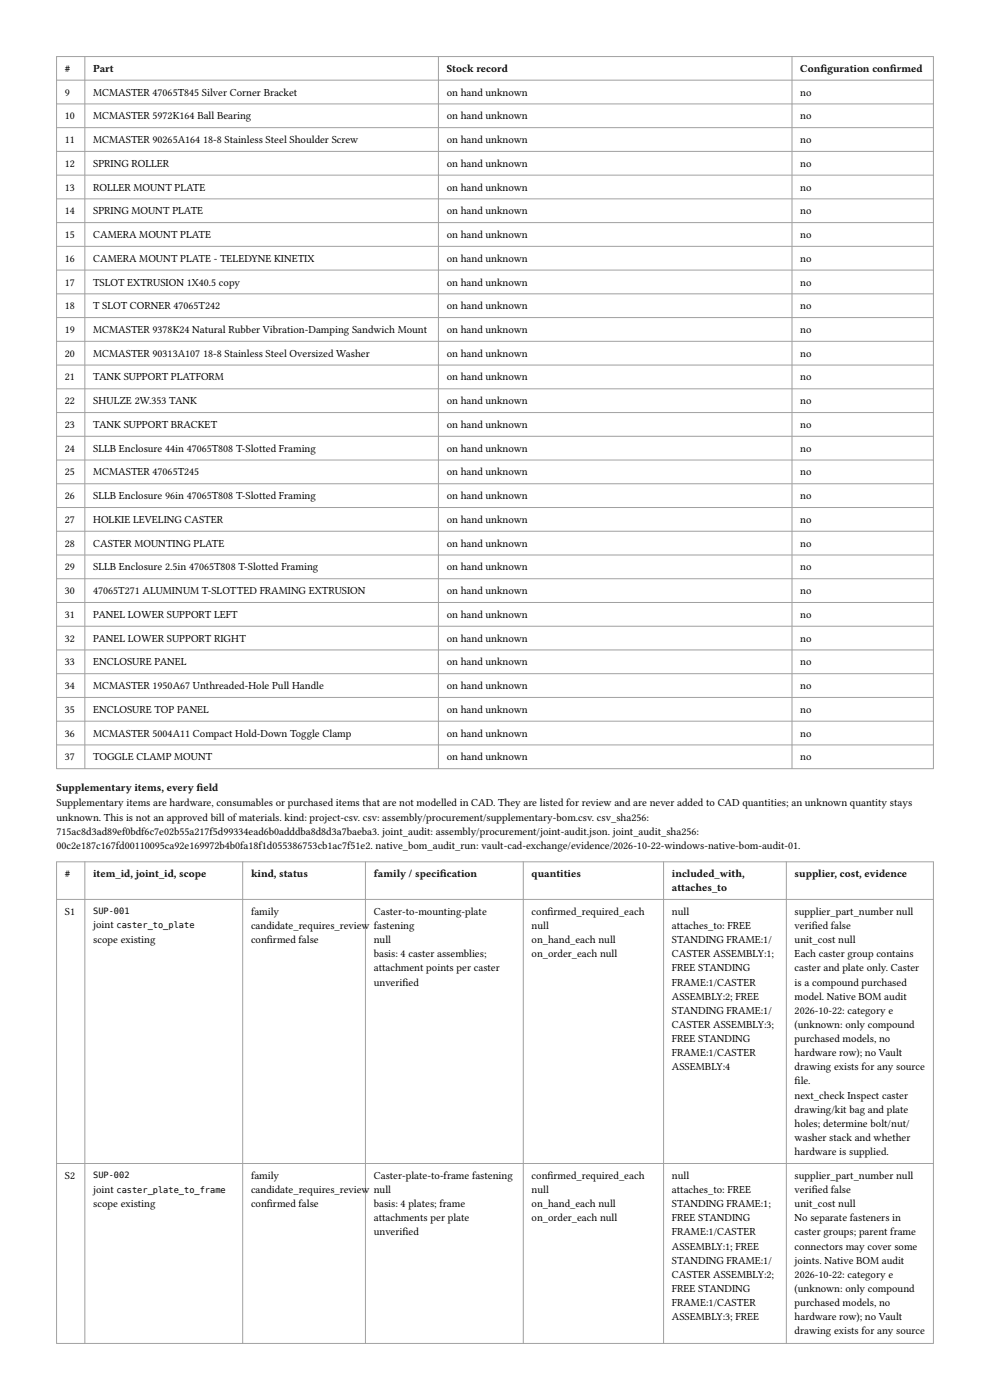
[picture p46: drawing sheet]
<svg xmlns="http://www.w3.org/2000/svg" width="210mm" height="297mm" viewBox="0 0 210 297" stroke-linecap="round" stroke-linejoin="round" font-family="sans-serif">
<defs><g id="words">
<g font-size="2.3">
<text x="13.8" y="15.2">#</text>
<text x="19.8" y="15.2">Part</text>
<text x="94.8" y="15.2">Stock record</text>
<text x="169.8" y="15.2">Conf</text>
<text x="174.1" y="15.2">iguration conf</text>
<text x="188.8" y="15.2">irmed</text>
<text x="13.8" y="20.3">9</text>
<text x="19.8" y="20.3">MCMASTER 47065T845 Silver Corner Bracket</text>
<text x="94.8" y="20.3">on hand unknown</text>
<text x="169.8" y="20.3">no</text>
<text x="13.8" y="25.3">10</text>
<text x="19.8" y="25.3">MCMASTER 5972K164 Ball Bearing</text>
<text x="94.8" y="25.3">on hand unknown</text>
<text x="169.8" y="25.3">no</text>
<text x="13.8" y="30.4">11</text>
<text x="13.8" y="35.4">12</text>
<text x="19.8" y="30.4">MCMASTER 90265A164 18-8 Stainless Steel Shoulder Screw</text>
<text x="19.8" y="35.4">SPRING ROLLER</text>
<text x="94.8" y="30.4">on hand unknown</text>
<text x="94.8" y="35.4">on hand unknown</text>
<text x="169.8" y="30.4">no</text>
<text x="169.8" y="35.4">no</text>
<text x="13.8" y="40.4">13</text>
<text x="19.8" y="40.4">ROLLER MOUNT PLATE</text>
<text x="94.8" y="40.4">on hand unknown</text>
<text x="169.8" y="40.4">no</text>
<text x="13.8" y="45.5">14</text>
<text x="19.8" y="45.5">SPRING MOUNT PLATE</text>
<text x="94.8" y="45.5">on hand unknown</text>
<text x="169.8" y="45.5">no</text>
<text x="13.8" y="50.5">15</text>
<text x="19.8" y="50.5">CAMERA MOUNT PLATE</text>
<text x="94.8" y="50.5">on hand unknown</text>
<text x="169.8" y="50.5">no</text>
<text x="13.8" y="55.5">16</text>
<text x="19.8" y="55.5">CAMERA MOUNT PLATE - TELEDYNE KINETIX</text>
<text x="94.8" y="55.5">on hand unknown</text>
<text x="169.8" y="55.5">no</text>
<text x="13.8" y="60.6">17</text>
<text x="13.8" y="65.6">18</text>
<text x="19.8" y="60.6">TSLOT EXTRUSION 1X40.5 copy</text>
<text x="19.8" y="65.6">T SLOT CORNER 47065T242</text>
<text x="94.8" y="60.6">on hand unknown</text>
<text x="94.8" y="65.6">on hand unknown</text>
<text x="169.8" y="60.6">no</text>
<text x="169.8" y="65.6">no</text>
<text x="13.8" y="70.6">19</text>
<text x="19.8" y="70.6">MCMASTER 9378K24 Natural Rubber Vibration-Damping Sandwich Mount</text>
<text x="94.8" y="70.6">on hand unknown</text>
<text x="169.8" y="70.6">no</text>
<text x="13.8" y="75.7">20</text>
<text x="19.8" y="75.7">MCMASTER 90313A107 18-8 Stainless Steel Oversized Washer</text>
<text x="94.8" y="75.7">on hand unknown</text>
<text x="169.8" y="75.7">no</text>
<text x="13.8" y="80.7">21</text>
<text x="19.8" y="80.7">TANK SUPPORT PLATFORM</text>
<text x="94.8" y="80.7">on hand unknown</text>
<text x="169.8" y="80.7">no</text>
<text x="13.8" y="85.8">22</text>
<text x="19.8" y="85.8">SHULZE 2W.353 TANK</text>
<text x="94.8" y="85.8">on hand unknown</text>
<text x="169.8" y="85.8">no</text>
<text x="13.8" y="90.8">23</text>
<text x="13.8" y="95.8">24</text>
<text x="19.8" y="90.8">TANK SUPPORT BRACKET</text>
<text x="19.8" y="95.8">SLLB Enclosure 44in 47065T808 T-Slotted Framing</text>
<text x="94.8" y="90.8">on hand unknown</text>
<text x="94.8" y="95.8">on hand unknown</text>
<text x="169.8" y="90.8">no</text>
<text x="169.8" y="95.8">no</text>
<text x="13.8" y="100.9">25</text>
<text x="19.8" y="100.9">MCMASTER 47065T245</text>
<text x="94.8" y="100.9">on hand unknown</text>
<text x="169.8" y="100.9">no</text>
<text x="13.8" y="105.9">26</text>
<text x="19.8" y="105.9">SLLB Enclosure 96in 47065T808 T-Slotted Framing</text>
<text x="94.8" y="105.9">on hand unknown</text>
<text x="169.8" y="105.9">no</text>
<text x="13.8" y="110.9">27</text>
<text x="19.8" y="110.9">HOLKIE LEVELING CASTER</text>
<text x="94.8" y="110.9">on hand unknown</text>
<text x="169.8" y="110.9">no</text>
<text x="13.8" y="116">28</text>
<text x="19.8" y="116">CASTER MOUNTING PLATE</text>
<text x="94.8" y="116">on hand unknown</text>
<text x="169.8" y="116">no</text>
<text x="13.8" y="121">29</text>
<text x="19.8" y="121">SLLB Enclosure 2.5in 47065T808 T-Slotted Framing</text>
<text x="94.8" y="121">on hand unknown</text>
<text x="169.8" y="121">no</text>
<text x="13.8" y="126">30</text>
<text x="13.8" y="131.1">31</text>
<text x="19.8" y="126">47065T271 ALUMINUM T-SLOTTED FRAMING EXTRUSION</text>
<text x="19.8" y="131.1">PANEL LOWER SUPPORT LEFT</text>
<text x="94.8" y="126">on hand unknown</text>
<text x="94.8" y="131.1">on hand unknown</text>
<text x="169.8" y="126">no</text>
<text x="169.8" y="131.1">no</text>
<text x="13.8" y="136.1">32</text>
<text x="19.8" y="136.1">PANEL LOWER SUPPORT RIGHT</text>
<text x="94.8" y="136.1">on hand unknown</text>
<text x="169.8" y="136.1">no</text>
<text x="13.8" y="141.2">33</text>
<text x="19.8" y="141.2">ENCLOSURE PANEL</text>
<text x="94.8" y="141.2">on hand unknown</text>
<text x="169.8" y="141.2">no</text>
<text x="13.8" y="146.2">34</text>
<text x="19.8" y="146.2">MCMASTER 1950A67 Unthreaded-Hole Pull Handle</text>
<text x="94.8" y="146.2">on hand unknown</text>
<text x="169.8" y="146.2">no</text>
<text x="13.8" y="151.2">35</text>
<text x="19.8" y="151.2">ENCLOSURE TOP PANEL</text>
<text x="94.8" y="151.2">on hand unknown</text>
<text x="169.8" y="151.2">no</text>
<text x="13.8" y="156.3">36</text>
<text x="13.8" y="161.3">37</text>
<text x="19.8" y="156.3">MCMASTER 5004A11 Compact Hold-Down Toggle Clamp</text>
<text x="19.8" y="161.3">TOGGLE CLAMP MOUNT</text>
<text x="94.8" y="156.3">on hand unknown</text>
<text x="94.8" y="161.3">on hand unknown</text>
<text x="169.8" y="156.3">no</text>
<text x="169.8" y="161.3">no</text>
<text x="12" y="167.8">Supplementary items, every f</text>
<text x="41.7" y="167.8">ield</text>
<text x="12" y="171.1">Supplementary items are hardware, consumables or purchased items that are not modelled in CAD. They are listed for review and are never added to CAD quantities; an unknown quantity stays</text>
<text x="12" y="174.1">unknown. This is not an approved bill of materials. kind: project-csv. csv: assembly/procurement/supplementary-bom.csv. csv_sha256:</text>
<text x="12" y="177.1">715ac8d3ad89ef0bdf6c7e02b55a217f5d99334ead6b0adddba8d8d3a7baeba3. joint_audit: assembly/procurement/joint-audit.json. joint_audit_sha256:</text>
<text x="12" y="180.1">00c2e187c167fd00110095ca92e169972b4b0fa18f1d055386753cb1ac7f51e2. native_bom_audit_run: vault-cad-exchange/evidence/2026-10-22-windows-native-bom-audit-01.</text>
<text x="13.8" y="186.1">#</text>
<text x="19.8" y="186.1">item_id, joint_id, scope</text>
<text x="53.2" y="186.1">kind, status</text>
<text x="79.3" y="186.1">family / specif</text>
<text x="93.3" y="186.1">ication</text>
<text x="112.8" y="186.1">quantities</text>
<text x="142.5" y="186.1">included_with,</text>
<text x="142.5" y="189">attaches_to</text>
<text x="168.6" y="186.1">supplier, cost, evidence</text>
<text x="13.8" y="194.1">S1</text>
<text x="19.8" y="197">joint</text>
<text x="53.2" y="194.1">family</text>
<text x="53.2" y="197.1">candidate_requires_review fastening</text>
<text x="79.3" y="194.1">Caster-to-mounting-plate</text>
<text x="112.8" y="194.1">conf</text>
<text x="112.8" y="197.1">null</text>
<text x="116.1" y="194.1">irmed_required_each</text>
<text x="142.5" y="194.1">null</text>
<text x="142.5" y="197.1">attaches_to: FREE</text>
<text x="168.6" y="194.1">supplier_part_number null</text>
<text x="168.6" y="197.1">verif</text>
<text x="172.2" y="197.1">ied false</text>
<text x="19.8" y="200">scope existing</text>
<text x="53.2" y="200.1">conf</text>
<text x="56.6" y="200.1">irmed false</text>
<text x="79.3" y="200.1">null</text>
<text x="79.3" y="203.1">basis: 4 caster assemblies;</text>
<text x="112.8" y="200.1">on_hand_each null</text>
<text x="112.8" y="203.1">on_order_each null</text>
<text x="142.5" y="200.1">STANDING FRAME:1/</text>
<text x="142.5" y="203.1">CASTER ASSEMBLY:1;</text>
<text x="168.6" y="200.1">unit_cost null</text>
<text x="168.6" y="203.1">Each caster group contains</text>
<text x="79.3" y="206.1">attachment points per caster</text>
<text x="79.3" y="209.1">unverif</text>
<text x="85.4" y="209.1">ied</text>
<text x="142.5" y="206.1">FREE STANDING</text>
<text x="142.5" y="209.1">FRAME:1/CASTER</text>
<text x="168.6" y="206.1">caster and plate only. Caster</text>
<text x="168.6" y="209.1">is a compound purchased</text>
<text x="142.5" y="212.1">ASSEMBLY:2; FREE</text>
<text x="142.5" y="215.1">STANDING FRAME:1/</text>
<text x="168.6" y="212.1">model. Native BOM audit</text>
<text x="168.6" y="215.1">2026-10-22: category e</text>
<text x="142.5" y="218.1">CASTER ASSEMBLY:3;</text>
<text x="142.5" y="221.1">FREE STANDING</text>
<text x="168.6" y="218.1">(unknown: only compound</text>
<text x="168.6" y="221.1">purchased models, no</text>
<text x="142.5" y="224.1">FRAME:1/CASTER</text>
<text x="142.5" y="227.1">ASSEMBLY:4</text>
<text x="168.6" y="224.1">hardware row); no Vault</text>
<text x="168.6" y="227.1">drawing exists for any source</text>
<text x="168.6" y="230.1">f</text>
<text x="168.6" y="230.1">ile.</text>
<text x="168.6" y="233.1">next_check Inspect caster</text>
<text x="168.6" y="236.1">drawing/kit bag and plate</text>
<text x="168.6" y="239.1">holes; determine bolt/nut/</text>
<text x="168.6" y="242.1">washer stack and whether</text>
<text x="168.6" y="245.1">hardware is supplied.</text>
<text x="13.8" y="250.1">S2</text>
<text x="53.2" y="250.1">family</text>
<text x="79.3" y="250.1">Caster-plate-to-frame fastening</text>
<text x="112.8" y="250.1">conf</text>
<text x="116.1" y="250.1">irmed_required_each</text>
<text x="142.5" y="250.1">null</text>
<text x="168.6" y="250.1">supplier_part_number null</text>
<text x="19.8" y="253">joint</text>
<text x="19.8" y="256">scope existing</text>
<text x="53.2" y="253.1">candidate_requires_review null</text>
<text x="53.2" y="256.1">conf</text>
<text x="56.6" y="256.1">irmed false</text>
<text x="79.3" y="256.1">basis: 4 plates; frame</text>
<text x="112.8" y="253.1">null</text>
<text x="112.8" y="256.1">on_hand_each null</text>
<text x="142.5" y="253.1">attaches_to: FREE</text>
<text x="142.5" y="256.1">STANDING FRAME:1;</text>
<text x="168.6" y="253.1">verif</text>
<text x="168.6" y="256.1">unit_cost null</text>
<text x="172.2" y="253.1">ied false</text>
<text x="79.3" y="259.1">attachments per plate</text>
<text x="79.3" y="262.1">unverif</text>
<text x="85.4" y="262.1">ied</text>
<text x="112.8" y="259.1">on_order_each null</text>
<text x="142.5" y="259.1">FREE STANDING</text>
<text x="142.5" y="262.1">FRAME:1/CASTER</text>
<text x="168.6" y="259.1">No separate fasteners in</text>
<text x="168.6" y="262.1">caster groups; parent frame</text>
<text x="142.5" y="265.1">ASSEMBLY:1; FREE</text>
<text x="142.5" y="268.1">STANDING FRAME:1/</text>
<text x="168.6" y="265.1">connectors may cover some</text>
<text x="168.6" y="268.1">joints. Native BOM audit</text>
<text x="142.5" y="271.1">CASTER ASSEMBLY:2;</text>
<text x="142.5" y="274.1">FREE STANDING</text>
<text x="168.6" y="271.1">2026-10-22: category e</text>
<text x="168.6" y="274.1">(unknown: only compound</text>
<text x="142.5" y="277.1">FRAME:1/CASTER</text>
<text x="142.5" y="280.1">ASSEMBLY:3; FREE</text>
<text x="168.6" y="277.1">purchased models, no</text>
<text x="168.6" y="280.1">hardware row); no Vault</text>
<text x="168.6" y="283.1">drawing exists for any source</text>
</g>
<g font-size="1.8">
<text x="19.8" y="194">SUP-001</text>
<text x="24.7" y="197">caster_to_plate</text>
<text x="19.8" y="250">SUP-002</text>
<text x="24.7" y="253">caster_plate_to_frame</text>
</g>
</g></defs>
<g fill="none" stroke="#a0a0a0" stroke-width=".21">
<path d="M11.9 12h186.2M11.9 17h186.2M12 11.9v151.2M18 11.9v151.2M93 11.9v151.2M168 11.9v151.2M198 11.9v151.2M11.9 22h186.2M11.9 27.1h186.2M11.9 32.1h186.2M11.9 37.2h186.2M11.9 42.2h186.2"/>
<path d="M11.9 47.2h186.2M11.9 52.3h186.2M11.9 57.3h186.2M11.9 62.3h186.2M11.9 67.4h186.2M11.9 72.4h186.2M11.9 77.4h186.2M11.9 82.5h186.2M11.9 87.5h186.2M11.9 92.6h186.2M11.9 97.6h186.2M11.9 102.6h186.2"/>
<path d="M11.9 107.7h186.2M11.9 112.7h186.2M11.9 117.7h186.2M11.9 122.8h186.2M11.9 127.8h186.2M11.9 132.8h186.2M11.9 137.9h186.2M11.9 142.9h186.2M11.9 148h186.2M11.9 153h186.2M11.9 158h186.2M11.9 163.1h186.2"/>
<path d="M11.9 182.8h186.2M11.9 190.8h186.2M12 182.8v102.3M18 182.8v102.3M51.5 182.8v102.3M77.5 182.8v102.3M111 182.8v102.3M140.8 182.8v102.3M166.8 182.8v102.3M198 182.8v102.3M11.9 246.8h186.2M11.9 285h186.2"/>
</g>
<use href="#words"/>
</svg>
